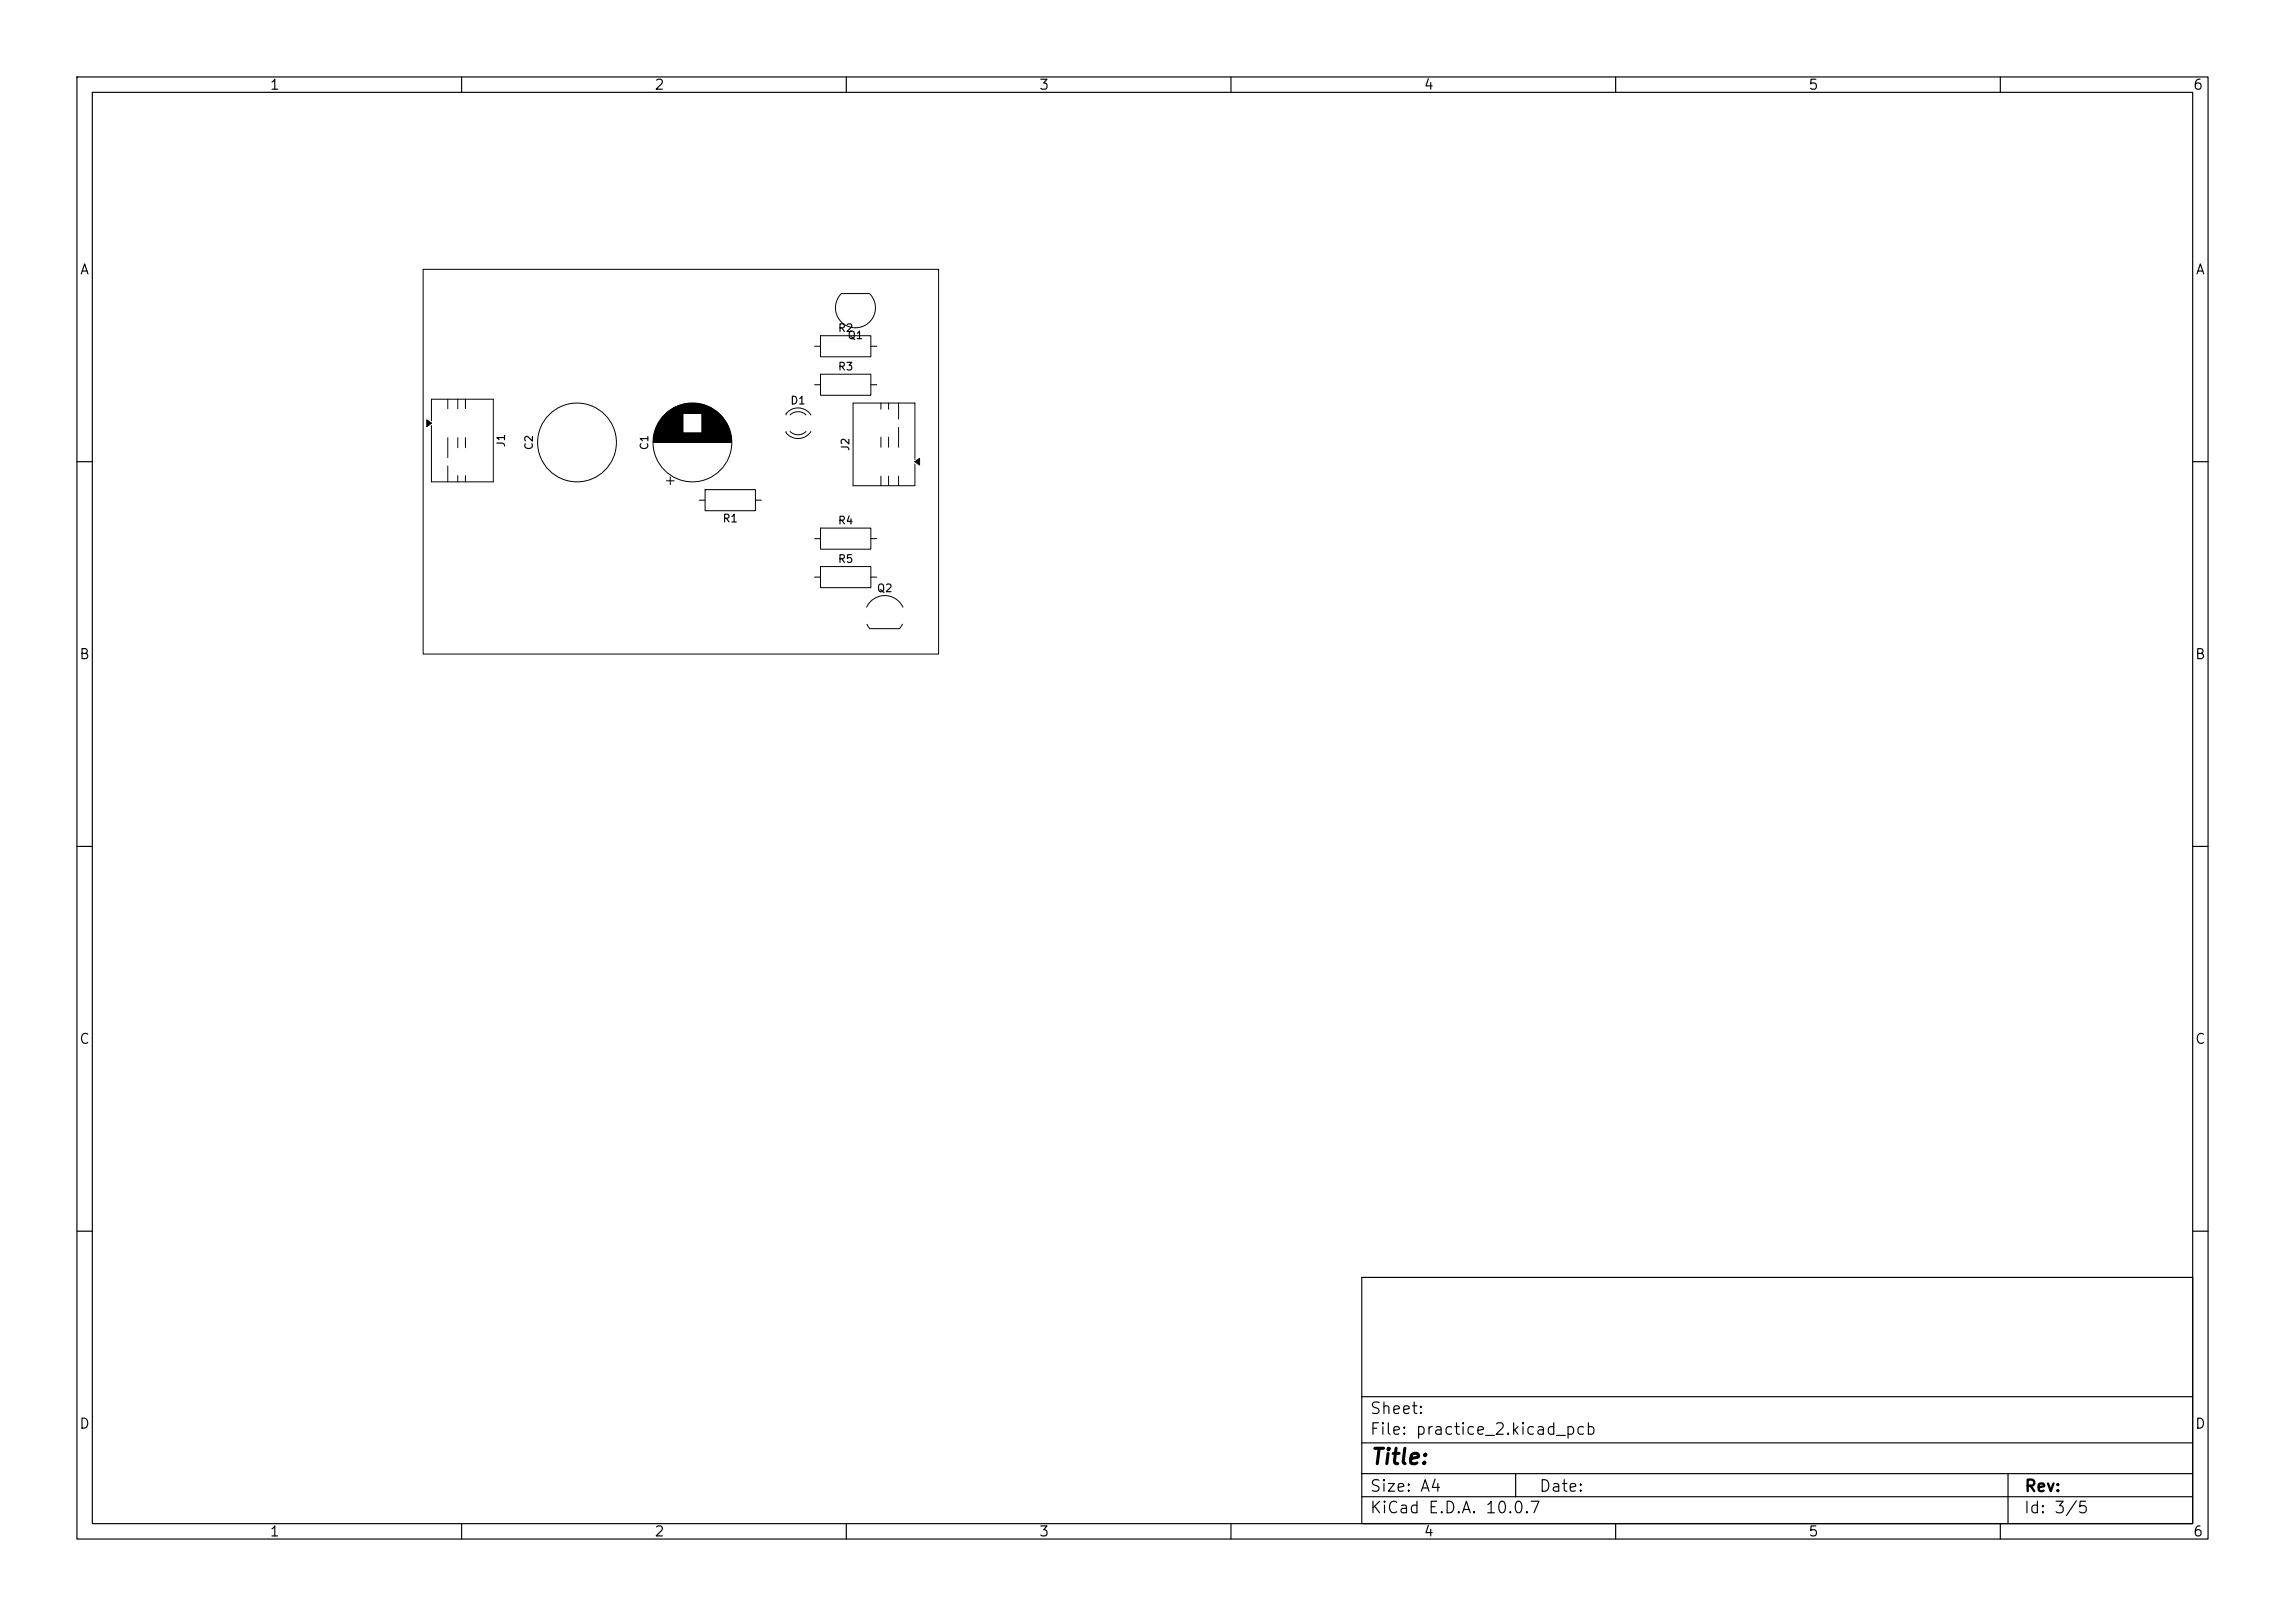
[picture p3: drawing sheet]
<svg xmlns="http://www.w3.org/2000/svg" width="297mm" height="210mm" viewBox="0 0 297 210" stroke-linecap="round" stroke-linejoin="round" font-family="sans-serif">
<defs><g id="words">
<text font-size="2" x="178" y="190.8">Title:</text>
<g font-size="1.5">
<text x="178" y="184.1">Sheet:</text>
<text x="178" y="186.8">File: practice_2.kicad_pcb</text>
<text x="178" y="197">KiCad E.D.A. 10.0.7</text>
<text x="178" y="194.2">Size: A4</text>
<text x="200" y="194.2">Date:</text>
<text x="263" y="197">Id: 3/5</text>
<text x="263" y="194.2">Rev:</text>
</g>
<g font-size="1.3">
<text x="35" y="12">1</text>
<text x="85" y="12">2</text>
<text x="135" y="12">3</text>
<text x="185" y="12">4</text>
<text x="235" y="12">5</text>
<text x="285" y="12">6</text>
<text x="10.3" y="36">A</text>
<text x="285.3" y="36">A</text>
<text x="10.2" y="86">B</text>
<text x="285.2" y="86">B</text>
<text x="10.2" y="136">C</text>
<text x="285.2" y="136">C</text>
<text x="10.2" y="186">D</text>
<text x="285.2" y="186">D</text>
<text x="35" y="200">1</text>
<text x="85" y="200">2</text>
<text x="135" y="200">3</text>
<text x="185" y="200">4</text>
<text x="235" y="200">5</text>
<text x="285" y="200">6</text>
</g>
<g font-size="1">
<text x="108.8" y="43.4">R2</text>
<text x="110.1" y="44.3">Q1</text>
<text x="102.7" y="52.8">D1</text>
<text x="108.8" y="48.4">R3</text>
<text x="65.9" y="58.2" transform="rotate(-90 65.9 58.2)">J1</text>
<text x="69.5" y="58.6" transform="rotate(-90 69.5 58.6)">C2</text>
<text x="84.5" y="58.6" transform="rotate(-90 84.5 58.6)">C1</text>
<text x="110.6" y="58.7" transform="rotate(-90 110.6 58.7)">J2</text>
<text x="93.8" y="68.1">R1</text>
<text x="108.8" y="68.4">R4</text>
<text x="108.8" y="73.4">R5</text>
<text x="113.9" y="77.2">Q2</text>
</g>
</g></defs>
<g fill="none" stroke="#000" stroke-width=".15">
<path d="M10 10h277v190h-277zM12 12h273v186h-273zM60 10v2M110 10v2M160 10v2M210 10v2M260 10v2M10 60h2M285 60h2M10 110h2M285 110h2M10 160h2"/>
<path d="M177 166h108v32h-108zM285 160h2M60 198v2M110 198v2M160 198v2M177 194.5h108M177 191.5h108M177 187.5h108M177 181.5h108M197 191.5v3M210 198v2M260 198v2"/>
<path d="M261 191.5v6.5"/>
</g>
<g fill="none" stroke="#000" stroke-width=".13">
<path d="M55 35h67v50h-67zM109.4 38.2a2.6 2.6 0 0 0 0 3.6 2.6 2.6 0 0 0 3.6 0 2.6 2.6 0 0 0 0-3.6M109.4 38.2h3.6M55.5 54.6l.6 .4-.6 .4zM56.1 54.7v-2.8h8v10.7h-8v-7.3M58.2 51.9v1.2M58.2 56.9v2.6M59.5 51.9v1.2M59.5 56.9v1.3M60.5 51.9v1.2M60.5 56.9v1.3M84.9 57.5h10.2"/>
<path d="M84.9 57.4h10.2M84.9 57.3h10.2M84.9 57.2h10.2M84.9 57.1h10.2M84.9 57h10.2M85 56.9h10M85 56.8h10M85 56.7h10M85 56.6h10M85 56.5h10M85 56.4h10M85.1 56.3h9.8"/>
<path d="M85.1 56.2h3.7M85.1 56.1h3.7M85.1 56h3.7M85.2 56h3.6M85.2 55.9h3.6M85.2 55.8h3.6M85.2 55.7h3.6M85.3 55.7h3.5M85.3 55.6h3.5M85.3 55.5h3.5M85.4 55.4h3.4M85.4 55.3h3.4"/>
<path d="M85.5 55.2h3.3M85.5 55.1h3.3M85.6 55h3.2M85.6 54.9h3.2M85.7 54.9h3.1M85.7 54.8h3.1M85.7 54.7h3.1M85.8 54.7h3M85.8 54.6h3M85.9 54.5h2.9M85.9 54.4h2.9M86 54.4h2.8"/>
<path d="M86 54.3h2.8M86.1 54.3h2.7M86.1 54.2h2.7M86.2 54.1h2.6M86.3 54h2.5M86.4 53.9h2.4M86.5 53.8h2.3M86.6 53.7h6.8M86.7 53.7h6.6M86.7 53.6h6.6M86.8 53.5h6.4M86.9 53.5h6.2"/>
<path d="M86.9 53.4h6.2M87 53.4h6M87.1 53.3h5.8M87.2 53.3h5.6M87.2 53.2h5.6M87.3 53.2h5.4M87.4 53.1h5.2M87.5 53.1h5M87.6 53h4.8M87.7 52.9h4.6M87.8 52.9h4.4M87.9 52.9h4.2"/>
<path d="M88 52.8h4M88.1 52.8h3.8M88.2 52.7h3.6M88.3 52.7h3.4M88.4 52.7h3.2M88.5 52.6h3M88.6 52.6h2.8M88.8 52.5h2.4M88.9 52.5h2.2M89.1 52.5h1.8M89.4 52.4h1.2M91.2 56.2h3.7"/>
<path d="M91.2 56.1h3.7M91.2 56h3.7M91.2 56h3.6M91.2 55.9h3.6M91.2 55.8h3.6M91.2 55.7h3.6M91.2 55.7h3.5M91.2 55.6h3.5M91.2 55.5h3.5M91.2 55.4h3.4M91.2 55.3h3.4M91.2 55.2h3.3"/>
<path d="M91.2 55.1h3.3M91.2 55h3.2M91.2 54.9h3.2M91.2 54.9h3.1M91.2 54.8h3.1M91.2 54.7h3.1M91.2 54.7h3M91.2 54.6h3M91.2 54.5h2.9M91.2 54.4h2.8M91.2 54.3h2.8M91.2 54.3h2.7"/>
<path d="M91.2 54.2h2.7M91.2 54.1h2.6M91.2 54h2.5M91.2 53.9h2.4M91.2 53.8h2.3M102.7 53.9a1.5 1.5 0 0 1 2.1 0M102.7 56.1a1.5 1.5 0 0 0 2.1 0M105.4 53.9a1.99 1.99 0 0 0-3.2-.1v.1M105.4 56.1a1.99 1.99 0 0 1-3.2 .1v-.1M105.9 45h.7M105.9 50h.7M106.7 43.6h6.5v2.8h-6.5z"/>
<path d="M106.7 48.6h6.5v2.8h-6.5zM113.2 45h.8M113.2 50h.8M114.5 52.4v.8M114.5 56.8v1.3M115.5 52.4v.8M115.5 56.8v1.3M116.8 52.4v2.1M116.8 55.5v2.6M118.9 60l.6-.4v.8zM118.9 59.7v-7.3h-8v10.7h8v-2.8M58.2 60.5v2.1"/>
<path d="M59.5 61.8v.8M60.5 61.8v.8M86.6 62.5h1M87.1 62v1M90.9 65h.7M91.7 63.6h6.5v2.8h-6.5zM98.2 65h.8M105.9 75h.7M105.9 70h.7M106.7 73.6h6.5v2.8h-6.5zM106.7 68.6h6.5v2.8h-6.5zM112.6 78.9a2.6 2.6 0 0 1 2.4-1.5 2.6 2.6 0 0 1 2.4 1.5"/>
<path d="M113.2 75h.8M113.2 70h.8M114.5 61.9v1.2M115.5 61.9v1.2M116.8 61.9v1.2M117.3 81.1l-.4 .6h-3.8l-.4-.6"/>
<circle cx="75" cy="57.5" r="5.1"/>
<circle cx="90" cy="57.5" r="5.1"/>
</g>
<path d="M55.5 54.6l.6 .4-.6 .4zM118.9 60l.6-.4v.8z" fill="#000"/>
<use href="#words"/>
</svg>
